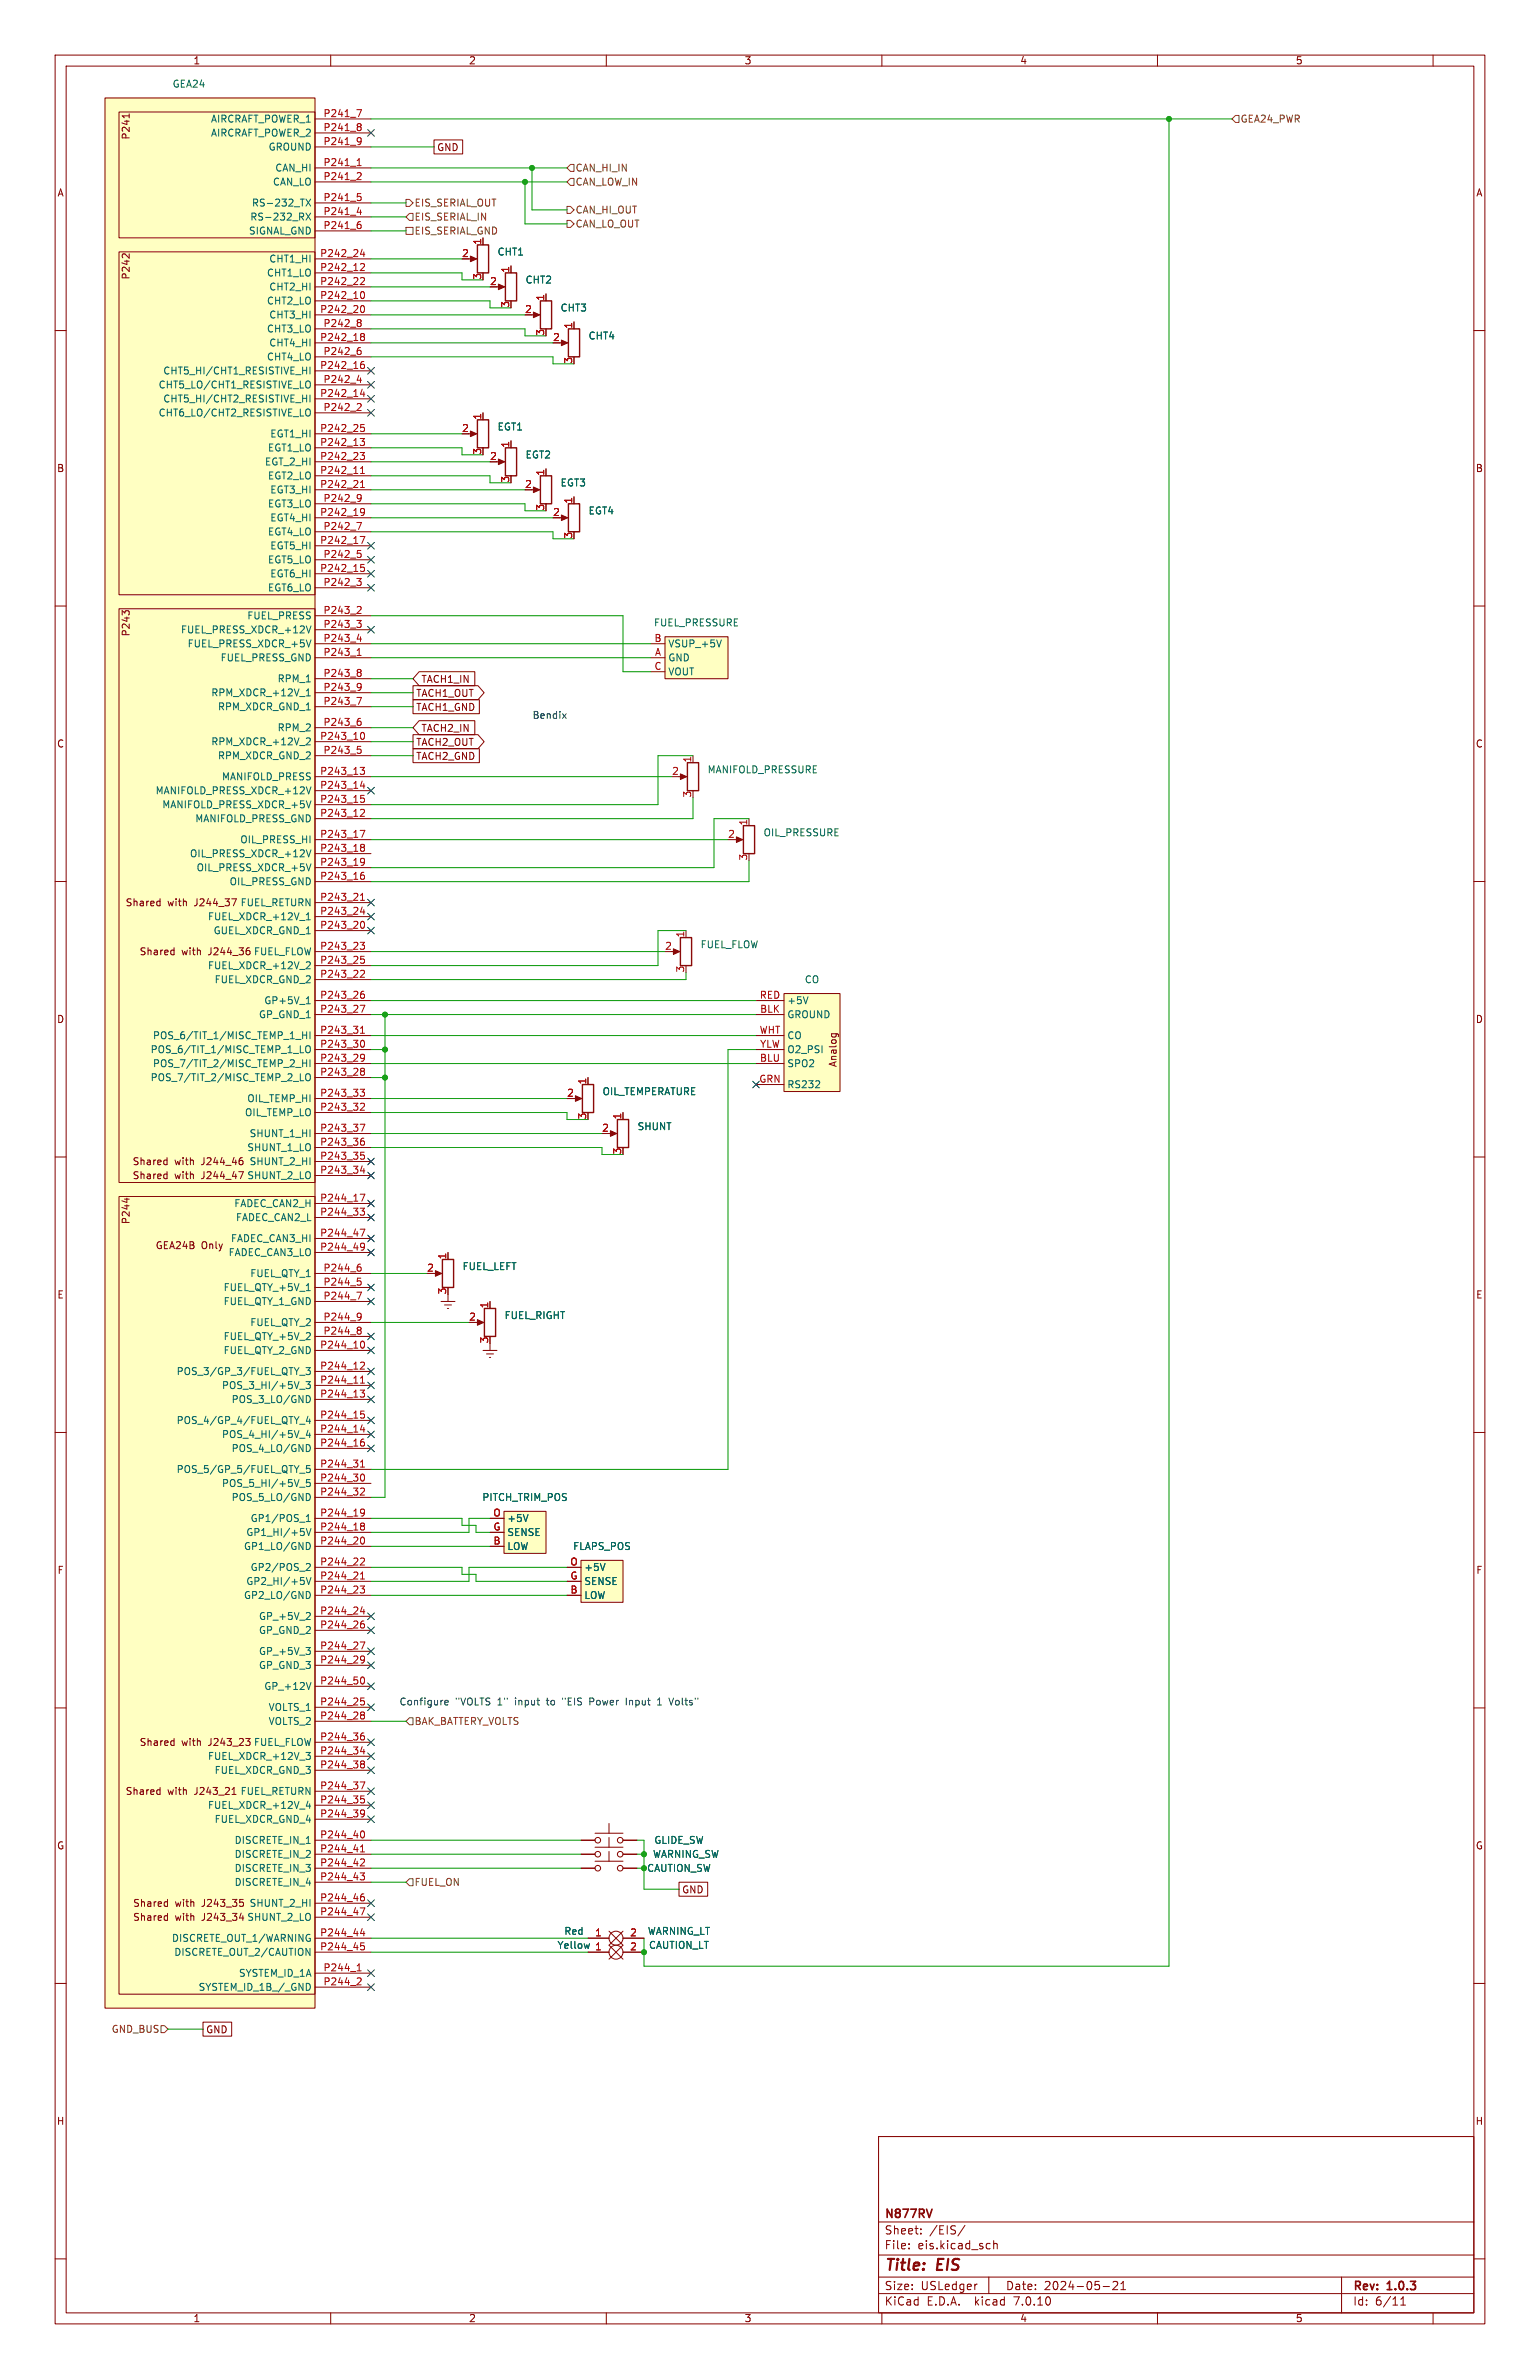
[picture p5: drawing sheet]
<svg xmlns="http://www.w3.org/2000/svg" width="279mm" height="432mm" viewBox="0 0 279 432" stroke-linecap="round" stroke-linejoin="round" font-family="sans-serif">
<defs><g id="words">
<g font-size="2.8" fill="#840000">
<text x="160.4" y="412.7">Title:</text>
<text x="170.1" y="412.7">EIS</text>
</g>
<g font-size="2.1" fill="#840000">
<text x="160.4" y="405.8">Sheet:</text>
<text x="160.4" y="403">N877RV</text>
<text x="168.6" y="405.8">/EIS/</text>
<text x="160.4" y="408.5">File:</text>
<text x="166.5" y="408.5">eis.kicad_sch</text>
<text x="160.4" y="418.7">KiCad</text>
<text x="160.4" y="415.9">Size:</text>
<text x="167.1" y="415.9">USLedger</text>
<text x="168.1" y="418.7">E.D.A.</text>
<text x="177" y="418.7">kicad</text>
<text x="182.4" y="415.9">Date:</text>
<text x="184.2" y="418.7">7.0.10</text>
<text x="189.4" y="415.9">2024-05-21</text>
<text x="245.4" y="416.1">Rev:</text>
<text x="245.4" y="418.7">Id:</text>
<text x="249.5" y="418.7">6/11</text>
<text x="251.8" y="416.1">1.0.3</text>
</g>
<g font-size="1.8" fill="#840000">
<text x="35" y="11.9">1</text>
<text x="85" y="11.9">2</text>
<text x="135" y="11.9">3</text>
<text x="185" y="11.9">4</text>
<text x="235" y="11.9">5</text>
<text x="23.7" y="25.4" transform="rotate(-90 23.7 25.4)">P241</text>
<text x="79.2" y="27.6">GND</text>
<text x="10.3" y="35.9">A</text>
<text x="267.7" y="35.9">A</text>
<text x="23.7" y="50.8" transform="rotate(-90 23.7 50.8)">P242</text>
<text x="10.3" y="85.9">B</text>
<text x="267.7" y="85.9">B</text>
<text x="23.7" y="115.6" transform="rotate(-90 23.7 115.6)">P243</text>
<text x="76.4" y="124.1">TACH1_IN</text>
<text x="75.4" y="126.7">TACH1_OUT</text>
<text x="75.4" y="129.2">TACH1_GND</text>
<text x="10.3" y="135.9">C</text>
<text x="75.4" y="135.6">TACH2_OUT</text>
<text x="76.4" y="133">TACH2_IN</text>
<text x="267.7" y="135.9">C</text>
<text x="75.4" y="138.1">TACH2_GND</text>
<text x="22.7" y="164.7">Shared</text>
<text x="30.4" y="164.7">with</text>
<text x="35.4" y="164.7">J244_37</text>
<text x="25.2" y="173.6">Shared</text>
<text x="33" y="173.6">with</text>
<text x="10.3" y="185.9">D</text>
<text x="267.7" y="185.9">D</text>
<text x="152" y="193.8" transform="rotate(-90 152 193.8)">Analog</text>
<text x="24" y="211.7">Shared</text>
<text x="24" y="214.2">Shared</text>
<text x="31.7" y="211.7">with</text>
<text x="31.7" y="214.2">with</text>
<text x="36.7" y="211.7">J244_46</text>
<text x="36.7" y="214.2">J244_47</text>
<text x="23.7" y="222.3" transform="rotate(-90 23.7 222.3)">P244</text>
<text x="28.1" y="226.9">GEA24B</text>
<text x="36.5" y="226.9">Only</text>
<text x="10.3" y="235.9">E</text>
<text x="267.7" y="235.9">E</text>
<text x="10.3" y="285.9">F</text>
<text x="267.7" y="285.9">F</text>
<text x="25.2" y="317.1">Shared</text>
<text x="33" y="317.1">with</text>
<text x="22.7" y="326">Shared</text>
<text x="30.4" y="326">with</text>
<text x="35.4" y="326">J243_21</text>
<text x="10.3" y="335.9">G</text>
<text x="267.7" y="335.9">G</text>
<text x="24" y="346.3">Shared</text>
<text x="31.8" y="346.3">with</text>
<text x="36.8" y="346.3">J243_35</text>
<text x="123.7" y="343.9">GND</text>
<text x="24" y="348.9">Shared</text>
<text x="31.8" y="348.9">with</text>
<text x="37.3" y="369.3">GND</text>
<text x="10.2" y="385.9">H</text>
<text x="267.6" y="385.9">H</text>
<text x="35" y="421.7">1</text>
<text x="85" y="421.7">2</text>
<text x="135" y="421.7">3</text>
<text x="185" y="421.7">4</text>
<text x="235" y="421.7">5</text>
</g>
<g font-size="1.8" fill="#006464">
<text x="31.2" y="16.1">GEA24</text>
<text x="38.2" y="22.5">AIRCRAFT_POWER_1</text>
<text x="38.2" y="25">AIRCRAFT_POWER_2</text>
<text x="48.6" y="27.5">GROUND</text>
<text x="49.4" y="33.9">CAN_LO</text>
<text x="49.8" y="31.3">CAN_HI</text>
<text x="45.3" y="40.2">RS-232_RX</text>
<text x="45.6" y="37.7">RS-232_TX</text>
<text x="45.1" y="42.8">SIGNAL_GND</text>
<text x="48.8" y="47.9">CHT1_HI</text>
<text x="90.2" y="46.6">CHT1</text>
<text x="48.3" y="50.4">CHT1_LO</text>
<text x="48.8" y="52.9">CHT2_HI</text>
<text x="95.3" y="51.7">CHT2</text>
<text x="48.3" y="55.5">CHT2_LO</text>
<text x="48.8" y="58">CHT3_HI</text>
<text x="101.6" y="56.7">CHT3</text>
<text x="48.3" y="65.6">CHT4_LO</text>
<text x="48.3" y="60.6">CHT3_LO</text>
<text x="48.8" y="63.1">CHT4_HI</text>
<text x="106.7" y="61.8">CHT4</text>
<text x="28.7" y="70.7">CHT5_LO/CHT1_RESISTIVE_LO</text>
<text x="29.5" y="68.2">CHT5_HI/CHT1_RESISTIVE_HI</text>
<text x="28.7" y="75.8">CHT6_LO/CHT2_RESISTIVE_LO</text>
<text x="29.5" y="73.3">CHT5_HI/CHT2_RESISTIVE_HI</text>
<text x="48.5" y="82.1">EGT1_LO</text>
<text x="48.9" y="79.6">EGT1_HI</text>
<text x="90.2" y="78.3">EGT1</text>
<text x="95.3" y="83.4">EGT2</text>
<text x="48" y="84.7">EGT_2_HI</text>
<text x="48.5" y="87.2">EGT2_LO</text>
<text x="48.9" y="89.8">EGT3_HI</text>
<text x="101.6" y="88.5">EGT3</text>
<text x="48.5" y="92.3">EGT3_LO</text>
<text x="48.9" y="94.8">EGT4_HI</text>
<text x="106.7" y="93.6">EGT4</text>
<text x="48.5" y="97.4">EGT4_LO</text>
<text x="48.9" y="99.9">EGT5_HI</text>
<text x="48.5" y="107.5">EGT6_LO</text>
<text x="48.5" y="102.5">EGT5_LO</text>
<text x="48.9" y="105">EGT6_HI</text>
<text x="44.8" y="112.6">FUEL_PRESS</text>
<text x="118.6" y="113.9">FUEL_PRESSURE</text>
<text x="32.7" y="115.2">FUEL_PRESS_XDCR_+12V</text>
<text x="33.9" y="117.7">FUEL_PRESS_XDCR_+5V</text>
<text x="121.2" y="117.7">VSUP_+5V</text>
<text x="39.9" y="120.2">FUEL_PRESS_GND</text>
<text x="50.3" y="124.1">RPM_1</text>
<text x="121.2" y="120.2">GND</text>
<text x="121.2" y="122.8">VOUT</text>
<text x="38.2" y="126.6">RPM_XDCR_+12V_1</text>
<text x="39.4" y="129.1">RPM_XDCR_GND_1</text>
<text x="38.2" y="135.5">RPM_XDCR_+12V_2</text>
<text x="50.3" y="132.9">RPM_2</text>
<text x="39.4" y="138">RPM_XDCR_GND_2</text>
<text x="40.2" y="141.8">MANIFOLD_PRESS</text>
<text x="128.3" y="140.6">MANIFOLD_PRESSURE</text>
<text x="28.1" y="144.4">MANIFOLD_PRESS_XDCR_+12V</text>
<text x="29.3" y="146.9">MANIFOLD_PRESS_XDCR_+5V</text>
<text x="35.3" y="149.5">MANIFOLD_PRESS_GND</text>
<text x="34.4" y="155.8">OIL_PRESS_XDCR_+12V</text>
<text x="43.5" y="153.3">OIL_PRESS_HI</text>
<text x="138.4" y="152">OIL_PRESSURE</text>
<text x="35.6" y="158.3">OIL_PRESS_XDCR_+5V</text>
<text x="41.6" y="160.9">OIL_PRESS_GND</text>
<text x="37.6" y="167.2">FUEL_XDCR_+12V_1</text>
<text x="43.6" y="164.7">FUEL_RETURN</text>
<text x="38" y="173.6">J244_36 FUEL_FLOW</text>
<text x="38.7" y="169.8">GUEL_XDCR_GND_1</text>
<text x="127" y="172.3">FUEL_FLOW</text>
<text x="37.6" y="176.1">FUEL_XDCR_+12V_2</text>
<text x="38.8" y="178.7">FUEL_XDCR_GND_2</text>
<text x="145.9" y="178.7">CO</text>
<text x="46.9" y="185">GP_GND_1</text>
<text x="47.9" y="182.5">GP+5V_1</text>
<text x="142.7" y="185">GROUND</text>
<text x="142.7" y="182.5">+5V</text>
<text x="27.2" y="191.4">POS_6/TIT_1/MISC_TEMP_1_LO</text>
<text x="27.7" y="188.8">POS_6/TIT_1/MISC_TEMP_1_HI</text>
<text x="142.7" y="188.8">CO</text>
<text x="142.7" y="191.4">O2_PSI</text>
<text x="27.2" y="196.4">POS_7/TIT_2/MISC_TEMP_2_LO</text>
<text x="27.7" y="193.9">POS_7/TIT_2/MISC_TEMP_2_HI</text>
<text x="142.7" y="193.9">SPO2</text>
<text x="142.7" y="197.7">RS232</text>
<text x="44.3" y="202.8">OIL_TEMP_LO</text>
<text x="44.8" y="200.3">OIL_TEMP_HI</text>
<text x="109.2" y="199">OIL_TEMPERATURE</text>
<text x="44.8" y="209.1">SHUNT_1_LO</text>
<text x="45.2" y="206.6">SHUNT_1_HI</text>
<text x="115.6" y="205.3">SHUNT</text>
<text x="44.8" y="214.2">SHUNT_2_LO</text>
<text x="45.2" y="211.7">SHUNT_2_HI</text>
<text x="42.4" y="219.3">FADEC_CAN2_H</text>
<text x="42.7" y="221.8">FADEC_CAN2_L</text>
<text x="41.8" y="225.7">FADEC_CAN3_HI</text>
<text x="41.4" y="228.2">FADEC_CAN3_LO</text>
<text x="45.3" y="232">FUEL_QTY_1</text>
<text x="83.8" y="230.7">FUEL_LEFT</text>
<text x="40.5" y="234.5">FUEL_QTY_+5V_1</text>
<text x="40.5" y="237.1">FUEL_QTY_1_GND</text>
<text x="91.4" y="239.6">FUEL_RIGHT</text>
<text x="40.5" y="246">FUEL_QTY_2_GND</text>
<text x="40.5" y="243.4">FUEL_QTY_+5V_2</text>
<text x="45.3" y="240.9">FUEL_QTY_2</text>
<text x="31.9" y="249.8">POS_3/GP_3/FUEL_QTY_3</text>
<text x="40.2" y="252.3">POS_3_HI/+5V_3</text>
<text x="41.9" y="254.9">POS_3_LO/GND</text>
<text x="31.9" y="258.7">POS_4/GP_4/FUEL_QTY_4</text>
<text x="40.2" y="261.2">POS_4_HI/+5V_4</text>
<text x="41.9" y="263.8">POS_4_LO/GND</text>
<text x="31.9" y="267.6">POS_5/GP_5/FUEL_QTY_5</text>
<text x="40.2" y="270.1">POS_5_HI/+5V_5</text>
<text x="41.9" y="272.6">POS_5_LO/GND</text>
<text x="87.4" y="272.6">PITCH_TRIM_POS</text>
<text x="44.2" y="281.5">GP1_LO/GND</text>
<text x="44.6" y="279">GP1_HI/+5V</text>
<text x="45.4" y="276.5">GP1/POS_1</text>
<text x="91.9" y="281.5">LOW</text>
<text x="91.9" y="279">SENSE</text>
<text x="91.9" y="276.5">+5V</text>
<text x="103.9" y="281.5">FLAPS_POS</text>
<text x="44.6" y="287.9">GP2_HI/+5V</text>
<text x="45.4" y="285.3">GP2/POS_2</text>
<text x="105.9" y="287.9">SENSE</text>
<text x="105.9" y="285.3">+5V</text>
<text x="44.2" y="290.4">GP2_LO/GND</text>
<text x="105.9" y="290.4">LOW</text>
<text x="46.9" y="294.2">GP_+5V_2</text>
<text x="46.9" y="296.8">GP_GND_2</text>
<text x="46.9" y="300.6">GP_+5V_3</text>
<text x="46.9" y="303.1">GP_GND_3</text>
<text x="47.9" y="306.9">GP_+12V</text>
<text x="48.6" y="310.7">VOLTS_1</text>
<text x="38" y="317.1">J243_23 FUEL_FLOW</text>
<text x="48.6" y="313.3">VOLTS_2</text>
<text x="37.6" y="319.6">FUEL_XDCR_+12V_3</text>
<text x="38.8" y="322.2">FUEL_XDCR_GND_3</text>
<text x="37.6" y="328.5">FUEL_XDCR_+12V_4</text>
<text x="43.6" y="326">FUEL_RETURN</text>
<text x="38.8" y="331.1">FUEL_XDCR_GND_4</text>
<text x="42.5" y="334.9">DISCRETE_IN_1</text>
<text x="118.6" y="334.9">GLIDE_SW</text>
<text x="42.5" y="337.4">DISCRETE_IN_2</text>
<text x="42.5" y="340">DISCRETE_IN_3</text>
<text x="117.3" y="340">CAUTION_SW</text>
<text x="118.4" y="337.4">WARNING_SW</text>
<text x="42.5" y="342.5">DISCRETE_IN_4</text>
<text x="45.2" y="346.3">SHUNT_2_HI</text>
<text x="31.1" y="352.7">DISCRETE_OUT_1/WARNING</text>
<text x="36.8" y="348.9">J243_34 SHUNT_2_LO</text>
<text x="101" y="353.9">Yellow</text>
<text x="102.3" y="351.4">Red</text>
<text x="117.4" y="351.4">WARNING_LT</text>
<text x="117.6" y="353.9">CAUTION_LT</text>
<text x="31.5" y="355.2">DISCRETE_OUT_2/CAUTION</text>
<text x="43.3" y="359">SYSTEM_ID_1A</text>
<text x="35.9" y="361.5">SYSTEM_ID_1B_/_GND</text>
</g>
<g font-size="1.8" fill="#a90000">
<text x="58.6" y="21.3">P241_7</text>
<text x="58.6" y="23.9">P241_8</text>
<text x="58.6" y="26.4">P241_9</text>
<text x="58.6" y="30.2">P241_1</text>
<text x="58.6" y="32.8">P241_2</text>
<text x="58.6" y="39.1">P241_4</text>
<text x="58.6" y="36.6">P241_5</text>
<text x="58.6" y="41.7">P241_6</text>
<text x="58" y="46.7">P242_24</text>
<text x="83.7" y="46.7">2</text>
<text x="87.4" y="44.5" transform="rotate(-90 87.4 44.5)">1</text>
<text x="58" y="49.3">P242_12</text>
<text x="58" y="51.8">P242_22</text>
<text x="87.4" y="50.9" transform="rotate(-90 87.4 50.9)">3</text>
<text x="88.8" y="51.8">2</text>
<text x="92.5" y="49.6" transform="rotate(-90 92.5 49.6)">1</text>
<text x="58" y="54.4">P242_10</text>
<text x="58" y="56.9">P242_20</text>
<text x="58.6" y="59.4">P242_8</text>
<text x="92.5" y="56" transform="rotate(-90 92.5 56)">3</text>
<text x="95.2" y="56.9">2</text>
<text x="98.8" y="54.7" transform="rotate(-90 98.8 54.7)">1</text>
<text x="103.9" y="59.8" transform="rotate(-90 103.9 59.8)">1</text>
<text x="58" y="62">P242_18</text>
<text x="58.6" y="64.5">P242_6</text>
<text x="98.8" y="61" transform="rotate(-90 98.8 61)">3</text>
<text x="100.3" y="62">2</text>
<text x="58" y="67.1">P242_16</text>
<text x="58.6" y="69.6">P242_4</text>
<text x="103.9" y="66.1" transform="rotate(-90 103.9 66.1)">3</text>
<text x="58" y="72.1">P242_14</text>
<text x="58.6" y="74.7">P242_2</text>
<text x="87.4" y="76.3" transform="rotate(-90 87.4 76.3)">1</text>
<text x="58" y="81">P242_13</text>
<text x="58" y="83.6">P242_23</text>
<text x="58" y="78.5">P242_25</text>
<text x="83.7" y="78.5">2</text>
<text x="87.4" y="82.6" transform="rotate(-90 87.4 82.6)">3</text>
<text x="88.8" y="83.6">2</text>
<text x="92.5" y="81.4" transform="rotate(-90 92.5 81.4)">1</text>
<text x="58" y="86.1">P242_11</text>
<text x="58" y="88.6">P242_21</text>
<text x="92.5" y="87.7" transform="rotate(-90 92.5 87.7)">3</text>
<text x="95.2" y="88.6">2</text>
<text x="98.8" y="86.4" transform="rotate(-90 98.8 86.4)">1</text>
<text x="58" y="93.7">P242_19</text>
<text x="58.6" y="91.2">P242_9</text>
<text x="98.8" y="92.8" transform="rotate(-90 98.8 92.8)">3</text>
<text x="100.3" y="93.7">2</text>
<text x="103.9" y="91.5" transform="rotate(-90 103.9 91.5)">1</text>
<text x="58" y="98.8">P242_17</text>
<text x="58.6" y="101.3">P242_5</text>
<text x="58.6" y="96.3">P242_7</text>
<text x="103.9" y="97.9" transform="rotate(-90 103.9 97.9)">3</text>
<text x="58" y="103.9">P242_15</text>
<text x="58.6" y="106.4">P242_3</text>
<text x="58.6" y="111.5">P243_2</text>
<text x="58.6" y="119.1">P243_1</text>
<text x="58.6" y="114">P243_3</text>
<text x="58.6" y="116.6">P243_4</text>
<text x="118.6" y="116.6">B</text>
<text x="118.7" y="119.1">A</text>
<text x="58.6" y="122.9">P243_8</text>
<text x="58.6" y="125.5">P243_9</text>
<text x="118.6" y="121.7">C</text>
<text x="58.6" y="131.8">P243_6</text>
<text x="58.6" y="128">P243_7</text>
<text x="58" y="134.4">P243_10</text>
<text x="58.6" y="136.9">P243_5</text>
<text x="58" y="140.7">P243_13</text>
<text x="58" y="143.3">P243_14</text>
<text x="121.8" y="140.7">2</text>
<text x="125.5" y="138.5" transform="rotate(-90 125.5 138.5)">1</text>
<text x="58" y="148.3">P243_12</text>
<text x="58" y="145.8">P243_15</text>
<text x="125.5" y="144.9" transform="rotate(-90 125.5 144.9)">3</text>
<text x="135.6" y="149.9" transform="rotate(-90 135.6 149.9)">1</text>
<text x="58" y="152.1">P243_17</text>
<text x="58" y="154.7">P243_18</text>
<text x="132" y="152.1">2</text>
<text x="58" y="159.8">P243_16</text>
<text x="58" y="157.2">P243_19</text>
<text x="135.6" y="156.3" transform="rotate(-90 135.6 156.3)">3</text>
<text x="58" y="163.6">P243_21</text>
<text x="58" y="166.1">P243_24</text>
<text x="58" y="168.7">P243_20</text>
<text x="58" y="172.5">P243_23</text>
<text x="120.6" y="172.5">2</text>
<text x="124.2" y="170.3" transform="rotate(-90 124.2 170.3)">1</text>
<text x="58" y="177.5">P243_22</text>
<text x="58" y="175">P243_25</text>
<text x="124.2" y="176.6" transform="rotate(-90 124.2 176.6)">3</text>
<text x="58" y="181.4">P243_26</text>
<text x="58" y="183.9">P243_27</text>
<text x="137.8" y="181.4">RED</text>
<text x="137.8" y="183.9">BLK</text>
<text x="58" y="190.2">P243_30</text>
<text x="58" y="187.7">P243_31</text>
<text x="137.7" y="187.7">WHT</text>
<text x="137.8" y="190.2">YLW</text>
<text x="58" y="195.3">P243_28</text>
<text x="58" y="192.8">P243_29</text>
<text x="106.4" y="196.9" transform="rotate(-90 106.4 196.9)">1</text>
<text x="137.7" y="196.6">GRN</text>
<text x="137.8" y="192.8">BLU</text>
<text x="58" y="201.7">P243_32</text>
<text x="58" y="199.1">P243_33</text>
<text x="102.8" y="199.1">2</text>
<text x="106.4" y="203.3" transform="rotate(-90 106.4 203.3)">3</text>
<text x="112.8" y="203.3" transform="rotate(-90 112.8 203.3)">1</text>
<text x="58" y="208">P243_36</text>
<text x="58" y="205.5">P243_37</text>
<text x="109.1" y="205.5">2</text>
<text x="112.8" y="209.6" transform="rotate(-90 112.8 209.6)">3</text>
<text x="58" y="213.1">P243_34</text>
<text x="58" y="210.6">P243_35</text>
<text x="58" y="218.2">P244_17</text>
<text x="58" y="220.7">P244_33</text>
<text x="58" y="224.5">P244_47</text>
<text x="58" y="227.1">P244_49</text>
<text x="58.6" y="233.4">P244_5</text>
<text x="58.6" y="230.9">P244_6</text>
<text x="77.4" y="230.9">2</text>
<text x="81" y="228.7" transform="rotate(-90 81 228.7)">1</text>
<text x="58.6" y="236">P244_7</text>
<text x="58.6" y="239.8">P244_9</text>
<text x="81" y="235" transform="rotate(-90 81 235)">3</text>
<text x="85" y="239.8">2</text>
<text x="88.6" y="237.6" transform="rotate(-90 88.6 237.6)">1</text>
<text x="58" y="244.9">P244_10</text>
<text x="58.6" y="242.3">P244_8</text>
<text x="88.6" y="243.9" transform="rotate(-90 88.6 243.9)">3</text>
<text x="58" y="251.2">P244_11</text>
<text x="58" y="248.7">P244_12</text>
<text x="58" y="253.7">P244_13</text>
<text x="58" y="257.6">P244_15</text>
<text x="58" y="260.1">P244_14</text>
<text x="58" y="262.6">P244_16</text>
<text x="58" y="269">P244_30</text>
<text x="58" y="266.4">P244_31</text>
<text x="58" y="275.3">P244_19</text>
<text x="58" y="271.5">P244_32</text>
<text x="89.4" y="275.3">O</text>
<text x="58" y="277.9">P244_18</text>
<text x="58" y="280.4">P244_20</text>
<text x="89.4" y="280.4">B</text>
<text x="89.4" y="277.9">G</text>
<text x="58" y="286.8">P244_21</text>
<text x="58" y="284.2">P244_22</text>
<text x="103.4" y="284.2">O</text>
<text x="103.4" y="286.8">G</text>
<text x="58" y="289.3">P244_23</text>
<text x="58" y="293.1">P244_24</text>
<text x="103.4" y="289.3">B</text>
<text x="58" y="295.7">P244_26</text>
<text x="58" y="299.5">P244_27</text>
<text x="58" y="302">P244_29</text>
<text x="58" y="305.8">P244_50</text>
<text x="58" y="309.6">P244_25</text>
<text x="58" y="312.2">P244_28</text>
<text x="58" y="316">P244_36</text>
<text x="58" y="318.5">P244_34</text>
<text x="58" y="321.1">P244_38</text>
<text x="58" y="327.4">P244_35</text>
<text x="58" y="324.9">P244_37</text>
<text x="58" y="329.9">P244_39</text>
<text x="58" y="333.8">P244_40</text>
<text x="58" y="336.3">P244_41</text>
<text x="58" y="338.8">P244_42</text>
<text x="58" y="341.4">P244_43</text>
<text x="58" y="345.2">P244_46</text>
<text x="58" y="347.7">P244_47</text>
<text x="58" y="351.5">P244_44</text>
<text x="107.9" y="351.5">1</text>
<text x="114.2" y="351.5">2</text>
<text x="58" y="354.1">P244_45</text>
<text x="58.6" y="357.9">P244_1</text>
<text x="107.9" y="354.1">1</text>
<text x="114.2" y="354.1">2</text>
<text x="58.6" y="360.4">P244_2</text>
</g>
<g font-size="1.8" fill="#725600">
<text x="225" y="22.5">GEA24_PWR</text>
<text x="104.3" y="31.3">CAN_HI_IN</text>
<text x="104.3" y="33.9">CAN_LOW_IN</text>
<text x="75.1" y="37.7">EIS_SERIAL_OUT</text>
<text x="75.1" y="40.2">EIS_SERIAL_IN</text>
<text x="104.3" y="41.5">CAN_LO_OUT</text>
<text x="104.3" y="39">CAN_HI_OUT</text>
<text x="75.1" y="42.8">EIS_SERIAL_GND</text>
<text x="75.1" y="313.3">BAK_BATTERY_VOLTS</text>
<text x="75.1" y="342.5">FUEL_ON</text>
<text x="20.2" y="369.2">GND_BUS</text>
</g>
<g font-size="1.8" fill="#0000c2">
<text x="96.5" y="130.6">Bendix</text>
<text x="72.4" y="309.6">Configure</text>
<text x="82.6" y="309.6">&quot;VOLTS</text>
<text x="90.4" y="309.6">1&quot;</text>
<text x="93.7" y="309.6">input</text>
<text x="99.7" y="309.6">to</text>
<text x="102.7" y="309.6">&quot;EIS</text>
<text x="107.8" y="309.6">Power</text>
<text x="114.6" y="309.6">Input</text>
<text x="120.6" y="309.6">1</text>
<text x="123" y="309.6">Volts&quot;</text>
</g>
</g></defs>
<g fill="none" stroke="#840000" stroke-width=".18">
<path d="M10 10h259.4v411.8h-259.4zM12 12h255.4v407.8h-255.4zM19 17.8h38.1v346.7h-38.1zM60 10v2M110 10v2M160 10v2M210 10v2M260 10v2M21.6 20.3h35.5v22.9h-35.5zM23.4 20.7v.7M23.4 21h-1.2l.2 .2M57.1 30.5h10.2"/>
<path d="M57.1 33h10.2M57.1 39.4h10.2M57.1 36.8h10.2M57.1 21.6h10.2M57.1 24.1h10.2M57.1 26.7h10.2M78.7 25.4h5.2v2.5h-5.2zM10 60h2M21.6 45.7h35.5v62.3h-35.5zM23.4 46.1v.8l-.7-.8h-.3l-.2 .1M57.1 57.2h10.2M57.1 52.1h10.2"/>
<path d="M57.1 47h10.2M57.1 41.9h10.2M57.1 54.6h10.2M57.1 49.5h10.2M57.1 59.7h10.2M85.1 47h1M87.6 43.2v1.3M90.2 52.1h1M92.7 48.3v1.2M96.5 57.2h1M99.1 53.3v1.3M104.1 58.4v1.3"/>
<path d="M267.4 60h2M57.1 78.7h10.2M57.1 62.2h10.2M57.1 72.4h10.2M57.1 67.3h10.2M57.1 74.9h10.2M57.1 69.9h10.2M57.1 64.8h10.2M85.1 78.7h1M87.6 74.9v1.3M101.6 62.2h1M57.1 86.4h10.2"/>
<path d="M57.1 81.3h10.2M57.1 99.1h10.2M57.1 94h10.2M57.1 88.9h10.2M57.1 83.8h10.2M57.1 96.5h10.2M57.1 91.4h10.2M90.2 83.8h1M92.7 80v1.3M96.5 88.9h1M99.1 85.1v1.3M101.6 94h1"/>
<path d="M104.1 90.2v1.2M10 110h2M21.6 110.5h35.5v104.1h-35.5zM22.7 111.3l-.5-.5v.8M22.7 111l.2-.2 .5 .2M57.1 104.1h10.2M57.1 106.7h10.2M57.1 101.6h10.2M57.1 119.4h10.2M57.1 111.8h10.2M57.1 114.3h10.2M57.1 116.8h10.2"/>
<path d="M118.1 119.4h2.5M118.1 116.8h2.5M120.6 115.6h11.5v7.6h-11.5zM267.4 110h2M57.1 134.6h10.2M57.1 137.2h10.2M57.1 132.1h10.2M57.1 128.3h10.2M57.1 123.2h10.2M57.1 125.7h10.2M74.9 124.5h11.8l1.1 1.2-1.1 1.3h-11.8zM74.9 127h12.1v2.5h-12.1z"/>
<path d="M74.9 133.4h11.8l1.1 1.2-1.1 1.3h-11.8zM74.9 135.9h12.1v2.5h-12.1zM76 121.9h10.1v2.6h-10.1l-1.1-1.3zM76 130.8h10.1v2.6h-10.1l-1.1-1.3zM118.1 121.9h2.5M125.7 137.2v1.2M10 160h2M57.1 152.4h10.2M57.1 148.6h10.2M57.1 141h10.2M57.1 143.5h10.2M57.1 146.1h10.2"/>
<path d="M57.1 154.9h10.2M57.1 157.5h10.2M123.2 141h1M133.3 152.4h1.1M135.9 148.6v1.3M267.4 160h2M28.9 163.6h.1M29 163.1v1.3M29 164.3l-.1 .1M31.5 172.5h.1M31.6 172v1.3M31.6 173.2l-.1 .1"/>
<path d="M42 163.1h.9l-.6 1.3M57.1 160h10.2M57.1 172.7h10.2M57.1 168.9h10.2M57.1 163.8h10.2M57.1 177.8h10.2M57.1 166.4h10.2M57.1 175.3h10.2M121.9 172.7h1M124.5 168.9v1.3M57.1 184.2h10.2M57.1 193h10.2"/>
<path d="M57.1 181.6h10.2M57.1 188h10.2M57.1 190.5h10.2M57.1 195.6h10.2M57.1 199.4h10.2M104.1 199.4h1.1M106.7 195.6v1.3M137.2 184.2h5M137.2 193h5M137.2 196.9h5M137.2 181.6h5M137.2 188h5"/>
<path d="M137.2 190.5h5M142.2 180.3h10.2v17.8h-10.2zM150.9 187.6h1l.2 .3M150.9 187.6v.4M151.6 187.6l.1 .4M10 210h2M21.6 217.2h35.5v144.8h-35.5zM23 217.5v.7M30.2 210.6h.1M30.2 213.1l.1 .1M30.3 210.1v1.3M30.3 212.7v1.2"/>
<path d="M30.3 211.3l-.1 .1M30.3 213.9h-.1M43.3 212.7h.9l-.6 1.2M44 210.7l.1 .2-.1 .4M57.1 201.9h10.2M57.1 213.4h10.2M57.1 210.8h10.2M57.1 208.3h10.2M57.1 205.7h10.2M57.1 218.4h10.2M110.5 205.7h1M113 201.9v1.3"/>
<path d="M267.4 210h2M57.1 221h10.2M57.1 224.8h10.2M57.1 227.3h10.2M57.1 233.7h10.2M57.1 231.1h10.2M57.1 236.2h10.2M78.7 231.1h1.1M80 236.2h2.5M80.6 236.9h1.3M81.2 237.5h.2M81.3 227.3v1.3"/>
<path d="M81.3 235v1.2M88.9 236.2v1.3M10 260h2M57.1 240h10.2M57.1 245.1h10.2M57.1 251.5h10.2M57.1 248.9h10.2M57.1 254h10.2M57.1 257.8h10.2M57.1 242.6h10.2M86.4 240h1M87.6 245.1h2.6"/>
<path d="M88.3 245.7h1.2M88.8 246.4h.2M88.9 243.8v1.3M267.4 260h2M57.1 260.4h10.2M57.1 262.9h10.2M57.1 278.1h10.2M57.1 275.6h10.2M57.1 269.2h10.2M57.1 266.7h10.2M57.1 271.8h10.2M88.9 278.1h2.5"/>
<path d="M88.9 275.6h2.5M91.4 274.3h7.7v7.6h-7.7zM57.1 280.7h10.2M57.1 287h10.2M57.1 284.5h10.2M57.1 289.6h10.2M57.1 293.4h10.2M57.1 295.9h10.2M57.1 299.7h10.2M88.9 280.7h2.5M102.9 287h2.5M102.9 284.5h2.5"/>
<path d="M102.9 289.6h2.5M105.4 283.2h7.6v7.6h-7.6zM10 310h2M31.5 316h.1M31.6 315.5v1.3M31.6 316.7l-.1 .1M57.1 309.9h10.2M57.1 312.4h10.2M57.1 302.3h10.2M57.1 318.8h10.2M57.1 316.2h10.2M57.1 306.1h10.2"/>
<path d="M267.4 310h2M28.9 324.9h.1M29 324.4v1.3M29 325.6l-.1 .1M42.1 325.7h.7M57.1 339.1h10.2M57.1 327.7h10.2M57.1 325.1h10.2M57.1 321.3h10.2M57.1 330.2h10.2M57.1 334h10.2M57.1 336.6h10.2"/>
<path d="M105.4 339.1h2.5M105.4 334h2.5M105.4 336.6h2.5M107.9 337.8h5.1M107.9 335.3h5.1M107.9 332.7h5.1M110.5 331v1.7M110.5 333.5v1.8M110.5 336v1.8M113 339.1h2.6M113 334h2.6M113 336.6h2.6"/>
<path d="M30.3 347.7l.1 .1M30.3 345.2h.1M30.4 344.7v1.3M30.4 347.3v1.3M30.4 348.5l-.1 .1M30.4 346h-.1M43.5 344.7h.6M44.1 345.3l.1 .2-.1 .5M57.1 354.3h10.2M57.1 351.8h10.2M57.1 358.1h10.2M57.1 341.6h10.2"/>
<path d="M57.1 345.4h10.2M57.1 348h10.2M106.7 354.3h3.8M106.7 351.8h3.8M110.5 350.5l2.5 2.6-2.5 2.5M113 350.5l-2.5 2.6 2.5 2.5M113 354.3h3.8M113 351.8h3.8M123.2 341.6h5.2v2.6h-5.2zM10 360h2M36.8 367h5.2v2.6h-5.2zM57.1 360.7h10.2"/>
<path d="M267.4 360h2M159.4 387.8h108v32h-108zM10 410h2M60 419.8v2M110 419.8v2M159.4 416.3h108M159.4 413.3h108M159.4 409.3h108M159.4 403.3h108M160 419.8v2M164.9 408v.2M164.9 407.3v.1"/>
<path d="M167.1 405.3v.2M167.1 404.6v.1M175.1 403.9l-1.3 1.9M177.1 414.6h.2M179.4 413.3v3M179.5 407.2l.1 .1M179.6 408.1l-.1 .1M180.3 406.7v1.5M180.3 407.3l.2-.1 .4 .1v.9M200.1 415h1.2M201.9 414.2l.6-.1 .2 .1 .1 .3-.9 1.1h.9M203.4 415.6h.8"/>
<path d="M203.4 414.5l.4-.4v1.5M210 419.8v2M243.4 413.3v6.5M254.1 418.4h.9M254.1 417.3l.5-.4v1.5M260 419.8v2M267.4 410h2"/>
<circle cx="108.5" cy="334" r=".51"/>
<circle cx="108.5" cy="339.1" r=".51"/>
<circle cx="108.5" cy="336.6" r=".51"/>
<circle cx="112.5" cy="334" r=".51"/>
<circle cx="112.5" cy="336.6" r=".51"/>
<circle cx="112.5" cy="339.1" r=".51"/>
<circle cx="111.8" cy="354.3" r="1.27"/>
<circle cx="111.8" cy="351.8" r="1.27"/>
</g>
<path d="M169.1 401l-.5 1.5" fill="none" stroke="#840000" stroke-width=".3"/>
<g fill="#840000" stroke="#840000" stroke-width=".18">
<path d="M86.6 239.5l1.2 .5-1.2 .5z"/>
<path d="M85.3 78.2l1.2 .5-1.2 .5z"/>
<path d="M96.8 56.6l1.1 .6-1.1 .5z"/>
<path d="M90.4 51.6l1.2 .5-1.2 .5z"/>
<path d="M85.3 46.5l1.2 .5-1.2 .5z"/>
<path d="M122.2 172.2l1.1 .5-1.1 .5z"/>
<path d="M133.6 151.9l1.1 .5-1.1 .5z"/>
<path d="M101.9 61.7l1.1 .5-1.1 .5z"/>
<path d="M123.4 140.5l1.2 .5-1.2 .5z"/>
<path d="M90.4 83.3l1.2 .5-1.2 .5z"/>
<path d="M96.8 88.4l1.1 .5-1.1 .5z"/>
<path d="M104.4 198.9l1.1 .5-1.1 .5z"/>
<path d="M79 230.6l1.1 .5-1.1 .5z"/>
<path d="M110.7 205.2l1.2 .5-1.2 .5z"/>
<path d="M101.9 93.5l1.1 .5-1.1 .5z"/>
</g>
<g fill="none" stroke="#840000" stroke-width=".25">
<path d="M86.6 44.5h2v5h-2zM91.7 49.5h2v5.1h-2zM98 54.6h2.1v5.1h-2.1zM103.1 59.7h2.1v5.1h-2.1zM86.6 76.2h2v5.1h-2zM91.7 81.3h2v5.1h-2zM98 86.4h2.1v5h-2.1zM103.1 91.4h2.1v5.1h-2.1zM124.7 138.4h2v5.1h-2zM134.9 149.9h2v5h-2zM123.4 170.2h2.1v5.1h-2.1zM105.7 196.9h2v5h-2z"/>
<path d="M112 203.2h2v5.1h-2zM80.3 228.6h2v5.1h-2zM87.9 237.5h2v5.1h-2z"/>
</g>
<g fill="#ffffc2" stroke="#ffffc2" stroke-width=".18">
<path d="M142.2 180.3h10.2v17.8h-10.2z"/>
<path d="M19 17.8h38.1v346.7h-38.1z"/>
<path d="M21.6 217.2h35.5v144.8h-35.5z"/>
<path d="M21.6 110.5h35.5v104.1h-35.5z"/>
<path d="M21.6 45.7h35.5v62.3h-35.5z"/>
<path d="M21.6 20.3h35.5v22.9h-35.5z"/>
<path d="M120.6 115.6h11.5v7.6h-11.5z"/>
<path d="M105.4 283.2h7.6v7.6h-7.6z"/>
<path d="M91.4 274.3h7.7v7.6h-7.7z"/>
</g>
<g fill="none" stroke="#006464" stroke-width=".18">
<path d="M55.5 38.7l.9 1.2M55.5 36.1l.9 1.3M56.4 38.7l-.9 1.2M56.4 36.1l-.9 1.3M54.9 72.3h.7M54.9 67.2h.7M55.6 66.6v1.3M55.6 71.7v1.3M55.8 74.2a.43 .43 0 0 1 .5 .5v.4a.43 .43 0 0 1-.5 .4M55.8 69.2a.43 .43 0 0 1 .5 .4v.4a.43 .43 0 0 1-.5 .4M56.2 66.6v1.3M56.2 71.7v1.3"/>
<path d="M55.6 113.6l.4 1.3 .4-1.3M56.4 116.1l-.4 1.3M130.9 116.1l-.4 1.3M55.6 125.4l.3-.4v1.3M55.6 126.3h.7M55.8 133.9l.4 .1 .1 .3-.8 .9h.8M55.6 142.8l.4 1.3 .4-1.3M55.6 154.2l.4 1.3 .4-1.3M56.4 145.4l-.4 1.2M56.4 156.8l-.4 1.3M55.6 166.9h.7M55.6 166l.3-.3v1.2"/>
<path d="M55.8 174.6h.4l.1 .3-.8 .9h.8M53.6 193.7h1M53.6 188.7h1M54.5 196.2h.6M54.5 191.1h.6M54.9 187.3v1.2M54.9 192.3v1.3M54.9 193h.7M54.9 187.9h.7M55.5 190l.3-.2a.43 .43 0 0 1 .5 .4v.5a.42 .42 0 0 1-.4 .4 .42 .42 0 0 1-.4-.4zM55.5 195.1l.3-.2a.43 .43 0 0 1 .5 .4v.4a.42 .42 0 0 1-.4 .5 .42 .42 0 0 1-.4-.5zM55.6 182.2h.7"/>
<path d="M55.6 187.3v1.2M55.6 192.3v1.3M55.8 181.1l.1-.2v1.3M56.2 187.3v1.2M56.2 192.3v1.3M146.6 180.9l-.4 1.3M147.9 197.4h.8M148.7 196.3v.4M55.6 234.3h.7M54.4 252.2h.9M54.4 249.6h.9M54.4 258.5h.9"/>
<path d="M55.5 248.2h.8l-.4 .5 .3 .1v.6l-.1 .1-.6-.1M55.5 250.8h.8l-.4 .5 .3 .1v.5l-.1 .1-.6-.1M55.5 243.1h.8M55.9 253.3a.68 .68 0 0 1 .4 .6 .68 .68 0 0 1-.4 .7M55.9 259.6l-.3 .9h.8M55.9 257.1l-.3 .9h.8M56.2 257.5v.9M56.2 242v.4M54.4 261.1h.9M54.4 269.9h.9M54.4 267.4h.9M54.5 277.4h.7"/>
<path d="M55.1 278l.1 .2-.1 .4M55.6 275.3l.3-.4v1.3M55.6 277.4l.4 1.3 .4-1.3M55.6 276.2h.7M55.9 262.2a.68 .68 0 0 1 .4 .6 .68 .68 0 0 1-.4 .7M55.9 271.1a.68 .68 0 0 1 .4 .6 .68 .68 0 0 1-.4 .7M55.9 280a.68 .68 0 0 1 .4 .6 .68 .68 0 0 1-.4 .6M56.2 260.1v.8M56.2 266h-.6v.6l.2-.1 .4 .1 .1 .1-.1 .5-.1 .1-.5-.1M56.2 268.5h-.6v.7l.2-.2 .4 .1 .1 .2-.1 .4-.1 .1-.5-.1M95.8 274.9l-.4 1.3M54.5 286.3h.7"/>
<path d="M55.1 286.9l.1 .2-.1 .4M55.5 299h.8l-.4 .5M55.6 286.3l.4 1.3 .4-1.3M55.6 283.9l.5-.1 .2 .4-.8 .9h.8M55.9 288.9a.68 .68 0 0 1 .4 .6 .68 .68 0 0 1-.4 .6M56.1 292.7l.2 .2-.1 .3-.7 .7h.8M56.1 299.5l.2 .3v.3l-.2 .2M109.8 283.8l-.5 1.3M55.5 318.1h.8l-.4 .5 .3 .1 .1 .4-.2 .2h-.4M56.4 305.4l-.4 1.2M55.9 326.9l-.3 .9h.8M56.2 327.4v.8"/>
<path d="M55.5 353.6l.7 1.3v-1.3M55.9 360a.68 .68 0 0 1 .4 .6 .68 .68 0 0 1-.4 .7M56.1 351.8h.2l-.1 .5M107 352.8l-.3 .8"/>
</g>
<g fill="none" stroke="#a90000" stroke-width=".18">
<path d="M64.7 19.9h.9l-.6 1.3M64.8 30.1h.7M64.8 38.5h.8M64.9 35.1h.6M64.9 29.1l.3-.3v1.3M65 31.3l.4 .1 .1 .3-.8 .9h.8M65 35.6h.3l.2 .3-.1 .5h-.4M65 22.4l.4 .1 .1 .2-.2 .3M65 25h.4l.1 .2a.84 .84 0 0 1-.3 1.1M65 23h.3M65.3 23l.2 .2v.3l-.2 .2h-.3M65.4 38.1v.9"/>
<path d="M65.5 25.5l-.2 .3h-.3M65 40.7h.3l.2 .2v.5l-.5 .1M65 58l.4 .1 .1 .1-.2 .3M65 58.5h.3M65.2 40.2h.2M65.3 58.5l.2 .3v.2l-.2 .3h-.3M65.6 53l.1-.1a.68 .68 0 0 1 .4 .7 .68 .68 0 0 1-.4 .6l-.1-.1M65.6 47.8l.4 .1 .1 .3-.8 .9h.8M65.6 50.4h.4l.1 .3-.8 1h.8M65.6 55.5h.1a.68 .68 0 0 1 .4 .6 .68 .68 0 0 1-.4 .6h-.1M65.7 45.2l-.3 .9h.8M66 45.7v.9"/>
<path d="M64.8 69h.8M65 73.2l.4 .1 .1 .3-.8 .9h.8M65 63.6h.3l.2 .2v.4l-.5 .2M65.2 63.1h.2M65.3 79.6h.8l-.4 .5 .4 .1v.4l-.2 .3h-.4M65.4 68.6v.8M65.5 77.1h.6M65.5 60.6l.4-.1 .2 .2v.1l-.2 .3M65.5 66.2l.4-.1 .2 .2-.1 .5h-.5M65.5 61l.1 .1M65.6 77.5h.3l.2 .3-.1 .5h-.4M65.6 61.1h.3"/>
<path d="M65.6 61.1h-.1M65.7 70.6l-.3 .9h.8M65.9 61.1l.2 .2v.4l-.2 .1h-.4M66 71.1v.9M66 65.6l-.4 .1M64.7 94.8h.9l-.6 1.3M64.9 99.9h.6M65 89.8h.4l.1 .2a.84 .84 0 0 1-.3 1M65.3 82.1h.8l-.4 .5 .4 .1v.5l-.2 .2h-.4M65.3 97.4h.9l-.6 1.2M65.4 85.9h.7M65.4 85l.4-.3v1.2"/>
<path d="M65.4 87.6l.4-.4v1.3M65.4 88.5h.7M65.5 92.4l.4-.1 .2 .2a.84 .84 0 0 1-.3 1.1h-.3M65.5 90.3l-.2 .2h-.3M66.1 92.8l-.2 .3-.4-.1M64.7 105h.8l-.4 .5 .4 .1v.4l-.2 .3h-.4M64.7 112.6h.8l-.4 .5 .4 .1v.4l-.2 .3h-.4M64.8 119h.7M64.8 116h.8M64.9 118l.3-.3v1.3M65 100.4h.3l.2 .2-.1 .5-.4 .1M65 110.1h.4l.1 .3-.8 .9h.8"/>
<path d="M65.4 115.6v.8M65.5 102.5h.6M65.6 102.9h.3l.2 .3-.1 .5h-.4M64.7 126.6h.9l-.6 1.3M64.9 135.5h.6M65 136h.3l.2 .2-.1 .5h-.4M65 121.5l.4 .1 .1 .1-.2 .3M65 124l.4 .1 .1 .2a.84 .84 0 0 1-.3 1M65 130.9h.3l.2 .2v.4l-.5 .2M65 122h.3M65.2 130.4h.2M65.3 122l.2 .3v.2l-.2 .3h-.3"/>
<path d="M65.3 139.3h.8l-.4 .5 .4 .1v.4l-.2 .3h-.4M65.5 124.6l-.2 .2h-.3M65.6 133l.1-.1a.68 .68 0 0 1 .4 .7 .68 .68 0 0 1-.4 .6l-.1-.1M65.3 150.7h.9l-.6 1.3M65.5 144.4h.6M65.5 153.3h.4l.2 .1v.2l-.2 .2M65.5 155.9l.4-.1 .2 .2a.84 .84 0 0 1-.3 1.1h-.3M65.5 158.9l.4-.1 .2 .3-.1 .4h-.5M65.5 153.7l.1 .1M65.6 144.8h.3l.2 .3-.1 .5h-.4M65.6 146.9l.4 .1 .1 .3-.8 .9h.8M65.6 153.8h.3"/>
<path d="M65.6 153.8l-.1 .1M65.7 141.8l-.3 .9h.8M65.9 153.8l.2 .2v.4l-.2 .1h-.4M66 142.2v.9M66 158.3l-.4 .2M66.1 156.3l-.2 .3-.4-.1M65.3 171h.8l-.4 .5 .4 .1v.5l-.2 .2h-.4M65.4 162.5l.4-.4v1.3M65.4 163.4h.7M65.5 173.6h.6M65.6 167.3l.1-.1a.68 .68 0 0 1 .4 .7 .68 .68 0 0 1-.4 .6l-.1-.1M65.6 174.1h.3l.2 .2-.1 .5h-.4"/>
<path d="M65.6 176.1l.4 .1 .1 .3-.8 .9h.8M65.7 164.6l-.3 .9h.8M66 165.1v.9M66 179.9l-.4 .1M65.3 197.7h.8l-.4 .5 .4 .1v.4l-.2 .3h-.4M65.3 182.5h.9l-.6 1.2M65.4 186.6l.4-.3v1.2M65.4 187.5h.7M65.5 180.5l.4-.1 .2 .2-.1 .5h-.5M65.5 191.4h.4l.2 .2a.84 .84 0 0 1-.3 1h-.3M65.5 194l.4-.1 .2 .1v.2l-.2 .2M65.5 194.4h.1"/>
<path d="M65.6 188.9l.1-.1a.68 .68 0 0 1 .4 .6 .68 .68 0 0 1-.4 .7l-.1-.1M65.6 194.4h.3M65.6 194.4l-.1 .1M65.9 194.4l.2 .3v.3l-.2 .2-.4-.1M66.1 191.9l-.2 .2h-.4M65.3 219.3h.8l-.4 .5 .4 .1v.4l-.2 .3h-.4M65.3 204.1h.9l-.6 1.2M65.3 216.8h.9l-.6 1.2M65.5 209.1h.6M65.5 207.1h.4l.2 .2-.1 .5h-.5M65.6 200.2l.4 .1 .1 .3-.8 .9h.8M65.6 209.6h.3l.2 .3-.1 .4-.4 .1"/>
<path d="M65.7 211.6l-.3 .9h.8M66 212.1v.8M66 206.6l-.4 .1M64.7 234.5h.9l-.6 1.3M64.9 232h.6M65 232.5h.3l.2 .2-.1 .5-.4 .1M65 229.9h.3l.2 .3v.4l-.5 .1M65 238.3l.4 .1 .1 .2a.84 .84 0 0 1-.3 1M65.2 229.5h.2M65.3 223.1h.9l-.6 1.3M65.5 225.7l.4-.1 .2 .3a.84 .84 0 0 1-.3 1h-.3M65.5 238.9l-.2 .2h-.3"/>
<path d="M66.1 226.2l-.2 .2h-.4M65 240.9h.4l.1 .2-.2 .3M65 241.4h.3M65.3 241.4l.2 .3v.2l-.1 .2-.4 .1M65.3 252.3h.8l-.4 .5 .4 .1v.4l-.2 .3h-.4M65.4 250.1l.4-.3v1.2M65.4 251h.7M65.5 256.1h.6M65.6 243.5l.1-.1a.68 .68 0 0 1 .4 .7 .68 .68 0 0 1-.4 .6l-.1-.1M65.6 247.2l.4 .1 .1 .3-.8 .9h.8M65.6 256.6h.3l.2 .2-.1 .5-.4 .1M65.7 258.6l-.3 .9h.8"/>
<path d="M66 259.1v.8M65.4 265.4l.4-.4v1.3M65.4 266.3h.7M65.5 261.7h.4l.2 .2-.1 .5h-.5M65.5 274l.4-.1 .2 .2a.84 .84 0 0 1-.3 1.1h-.3M65.5 276.5l.4-.1 .2 .2v.1l-.2 .3M65.5 276.9l.1 .1M65.6 267.6h.1a.68 .68 0 0 1 .4 .6 .68 .68 0 0 1-.4 .6h-.1M65.6 270.1l.4 .1 .1 .3-.8 .9h.8M65.6 279h.1a.68 .68 0 0 1 .4 .6 .68 .68 0 0 1-.4 .7l-.1-.1M65.6 277h.3M65.6 277h-.1"/>
<path d="M65.9 277l.2 .2v.4l-.2 .1h-.4M66 261.2l-.4 .1M66.1 274.4l-.2 .3-.4-.1M65.3 287.9h.8l-.4 .5 .4 .1v.4l-.2 .2h-.4M65.3 298h.9l-.6 1.3M65.4 285.7l.4-.4v1.3M65.4 286.6h.7M65.5 294.8l.4-.1 .2 .2-.1 .5h-.5M65.6 282.8l.4 .1 .1 .3-.8 .9h.8M65.7 291.6l-.3 .9h.8M66 292.1v.9M66 294.2l-.4 .1"/>
<path d="M65.5 308.2h.6M65.5 300.6h.4l.2 .2a.84 .84 0 0 1-.3 1h-.3M65.5 310.8l.4-.1 .2 .2v.1l-.2 .3M65.5 315.1l.4-.1 .2 .3-.1 .5h-.5M65.5 319.7l.4-.1 .2 .1v.2l-.2 .3M65.5 311.2l.1 .1M65.6 304.4h.1a.68 .68 0 0 1 .4 .6 .68 .68 0 0 1-.4 .7l-.1-.1M65.6 308.7h.3l.2 .2-.1 .5-.4 .1M65.6 311.3h.3M65.6 311.3h-.1M65.7 317l-.3 .9h.8M65.9 311.3l.2 .2v.4l-.2 .1-.4-.1"/>
<path d="M66 317.5v.9M66 314.5l-.4 .2M66.1 301.1l-.2 .3-.4-.1M65.3 339.9h.8l-.4 .5 .4 .1v.5l-.2 .2h-.4M65.3 323.4h.9l-.6 1.3M65.4 335.2l.4-.3v1.2M65.4 336.1h.7M65.5 326h.6M65.5 328.6l.4-.1 .2 .3a.84 .84 0 0 1-.3 1h-.3M65.5 320.1l.1 .1M65.6 326.5h.3l.2 .2-.1 .5h-.4M65.6 332.4l.1-.1a.68 .68 0 0 1 .4 .7 .68 .68 0 0 1-.4 .6l-.1-.1"/>
<path d="M65.6 337.4l.4 .1 .1 .3-.8 .9h.8M65.6 320.2h.3M65.6 320.2h-.1M65.9 320.2l.2 .2v.4l-.2 .1-.4-.1M66.1 329.1l-.2 .2-.4-.1M64.8 357.7h.7M64.9 356.8l.3-.3v1.2M65 359l.4 .1 .1 .3-.8 .9h.8M65.3 346.3h.9l-.6 1.3M65.5 352.6h.6M65.5 344.3l.4-.1 .2 .3-.1 .5h-.5M65.6 353.1h.3l.2 .3-.1 .5h-.4"/>
<path d="M65.7 350l-.3 .9h.8M66 350.5v.9M66 343.8l-.4 .1"/>
</g>
<path d="M73.7 36.2h.6l.6 .6-.6 .7h-.6zM74.3 38.7h.6v1.3h-.6l-.6-.6zM102.9 37.5h.6l.6 .6-.6 .6h-.6zM103.5 29.8h.6v1.3h-.6l-.6-.6zM103.5 32.4h.6v1.3h-.6l-.6-.7zM224.2 21h.6v1.2h-.6l-.7-.6zM73.7 41.3h1.2v1.2h-1.2zM102.9 40h.6l.6 .6-.6 .7h-.6zM74.3 311.8h.6v1.3h-.6l-.6-.7zM74.3 341h.6v1.3h-.6l-.6-.7zM29.2 367.7h.6l.7 .6-.7 .6h-.6z" fill="none" stroke="#725600" stroke-width=".18"/>
<path d="M102.1 129.6l.6 .8M102.7 129.6l-.6 .8M80.7 309l.6-.1v-.2l-.4-.1-.2 .2 .1 .6h.5M102.1 308.2v.2M107 308.9h.5M107.5 308.2h-.5v1.3M113.6 308.2v1.3M119.3 309.5h.7M119.3 308.6l.4-.4v1.3M122.2 308.2l-.4 1.3" fill="none" stroke="#0000c2" stroke-width=".18"/>
<g fill="none" stroke="#009600" stroke-width=".18">
<path d="M67.3 33h35.6M67.3 30.5h35.6M67.3 21.6h156.2M67.3 39.4h6.4M67.3 36.8h6.4M67.3 26.7h11.4M95.2 33v7.6h7.7M96.5 30.5v7.6h6.4M212.1 21.6v335.3h-95.3v-5.1M67.3 49.5h16.5v1.3h3.8M67.3 41.9h6.4M67.3 47h16.5"/>
<path d="M67.3 59.7h27.9v1.3h3.9M67.3 54.6h21.6v1.3h3.8M67.3 57.2h27.9M67.3 52.1h21.6M67.3 62.2h33M67.3 78.7h16.5M67.3 64.8h33v1.2h3.8M67.3 81.3h16.5v1.3h3.8M67.3 91.4h27.9v1.3h3.9M67.3 86.4h21.6v1.2h3.8M67.3 96.5h33v1.3h3.8M67.3 94h33"/>
<path d="M67.3 88.9h27.9M67.3 83.8h21.6M67.3 116.8h50.8M67.3 111.8h45.7v10.1h5.1M67.3 119.4h50.8M67.3 137.2h7.6M67.3 134.6h7.6M67.3 123.2h7.6M67.3 132.1h7.6M67.3 125.7h7.6M67.3 128.3h7.6M125.7 137.2h-6.3v8.9h-52.1"/>
<path d="M67.3 152.4h64.8M67.3 141h54.6M125.7 144.8v3.8h-58.4M135.9 148.6h-6.4v8.9h-62.2M135.9 156.2v3.8h-68.6M67.3 172.7h53.3M124.5 168.9h-5.1v6.4h-52.1M124.5 176.5v1.3h-57.2M67.3 190.5h2.5M67.3 195.6h2.5M67.3 199.4h35.6M67.3 184.2h69.9"/>
<path d="M67.3 188h69.9M67.3 181.6h69.9M67.3 193h69.9M69.8 184.2v87.6h-2.5M137.2 190.5h-5.1v76.2h-64.8M67.3 201.9h35.6v1.3h3.8M67.3 208.3h41.9v1.3h3.8M67.3 205.7h41.9M67.3 231.1h10.2M67.3 240h17.8M67.3 275.6h16.5v1.3h2.6v1.2h2.5M88.9 275.6h-3.8v2.5h-17.8"/>
<path d="M67.3 284.5h16.5v1.3h2.6v1.2h16.5M67.3 289.6h35.6M67.3 280.7h21.6M102.9 284.5h-17.8v2.5h-17.8M67.3 312.4h6.4M67.3 334h38.1M67.3 339.1h38.1M67.3 336.6h38.1M115.6 334h1.2v8.9h6.4M115.6 339.1h1.2M115.6 336.6h1.2M67.3 351.8h39.4"/>
<path d="M67.3 341.6h6.4M67.3 354.3h39.4M30.5 368.3h6.3"/>
</g>
<g fill="none" stroke="#000084" stroke-width=".18">
<path d="M66.7 23.5l1.2 1.2M67.9 23.5l-1.2 1.2M66.7 71.8l1.2 1.2M66.7 66.7l1.2 1.2M66.7 69.2l1.2 1.3M66.7 74.3l1.2 1.2M67.9 71.8l-1.2 1.2M67.9 66.7l-1.2 1.2M67.9 69.2l-1.2 1.3M67.9 74.3l-1.2 1.2M66.7 98.5l1.2 1.2M67.9 98.5l-1.2 1.2"/>
<path d="M66.7 101l1.2 1.2M66.7 103.5l1.2 1.2M66.7 106.1l1.2 1.2M66.7 113.7l1.2 1.2M67.9 101l-1.2 1.2M67.9 103.5l-1.2 1.2M67.9 106.1l-1.2 1.2M67.9 113.7l-1.2 1.2M66.7 142.9l1.2 1.2M67.9 142.9l-1.2 1.2M66.7 163.2l1.2 1.2M66.7 165.8l1.2 1.2"/>
<path d="M66.7 168.3l1.2 1.2M67.9 163.2l-1.2 1.2M67.9 165.8l-1.2 1.2M67.9 168.3l-1.2 1.2M136.6 196.2l1.2 1.3M137.8 196.2l-1.2 1.3M66.7 217.8l1.2 1.2M66.7 210.2l1.2 1.2M66.7 212.8l1.2 1.2M67.9 217.8l-1.2 1.2M67.9 210.2l-1.2 1.2M67.9 212.8l-1.2 1.2"/>
<path d="M66.7 220.4l1.2 1.2M66.7 224.2l1.2 1.2M66.7 226.7l1.2 1.2M66.7 235.6l1.2 1.2M66.7 233.1l1.2 1.2M67.9 220.4l-1.2 1.2M67.9 224.2l-1.2 1.2M67.9 226.7l-1.2 1.2M67.9 235.6l-1.2 1.2M67.9 233.1l-1.2 1.2M66.7 248.3l1.2 1.2M66.7 250.9l1.2 1.2"/>
<path d="M66.7 259.7l1.2 1.3M66.7 257.2l1.2 1.2M66.7 253.4l1.2 1.2M66.7 244.5l1.2 1.2M66.7 242l1.2 1.2M67.9 248.3l-1.2 1.2M67.9 250.9l-1.2 1.2M67.9 259.7l-1.2 1.3M67.9 257.2l-1.2 1.2M67.9 253.4l-1.2 1.2M67.9 244.5l-1.2 1.2M67.9 242l-1.2 1.2"/>
<path d="M66.7 262.3l1.2 1.2M67.9 262.3l-1.2 1.2M66.7 299.1l1.2 1.2M66.7 292.8l1.2 1.2M66.7 295.3l1.2 1.2M67.9 299.1l-1.2 1.2M67.9 292.8l-1.2 1.2M67.9 295.3l-1.2 1.2M66.7 301.7l1.2 1.2M66.7 305.5l1.2 1.2M66.7 318.2l1.2 1.2M66.7 315.6l1.2 1.2"/>
<path d="M66.7 309.3l1.2 1.2M67.9 301.7l-1.2 1.2M67.9 305.5l-1.2 1.2M67.9 318.2l-1.2 1.2M67.9 315.6l-1.2 1.2M67.9 309.3l-1.2 1.2M66.7 320.7l1.2 1.2M66.7 329.6l1.2 1.2M66.7 327.1l1.2 1.2M66.7 324.5l1.2 1.2M67.9 320.7l-1.2 1.2M67.9 329.6l-1.2 1.2"/>
<path d="M67.9 327.1l-1.2 1.2M67.9 324.5l-1.2 1.2M66.7 344.8l1.2 1.2M66.7 347.4l1.2 1.2M66.7 357.5l1.2 1.2M67.9 344.8l-1.2 1.2M67.9 347.4l-1.2 1.2M67.9 357.5l-1.2 1.2M66.7 360.1l1.2 1.2M67.9 360.1l-1.2 1.2"/>
</g>
<g fill="#009600" stroke="#009600" stroke-width=".18">
<circle cx="69.8" cy="184.2" r=".46"/>
<circle cx="69.8" cy="195.6" r=".46"/>
<circle cx="69.8" cy="190.5" r=".46"/>
<circle cx="116.8" cy="354.3" r=".46"/>
<circle cx="116.8" cy="339.1" r=".46"/>
<circle cx="116.8" cy="336.6" r=".46"/>
<circle cx="96.5" cy="30.5" r=".46"/>
<circle cx="95.2" cy="33" r=".46"/>
<circle cx="212.1" cy="21.6" r=".46"/>
</g>
<use href="#words"/>
</svg>
